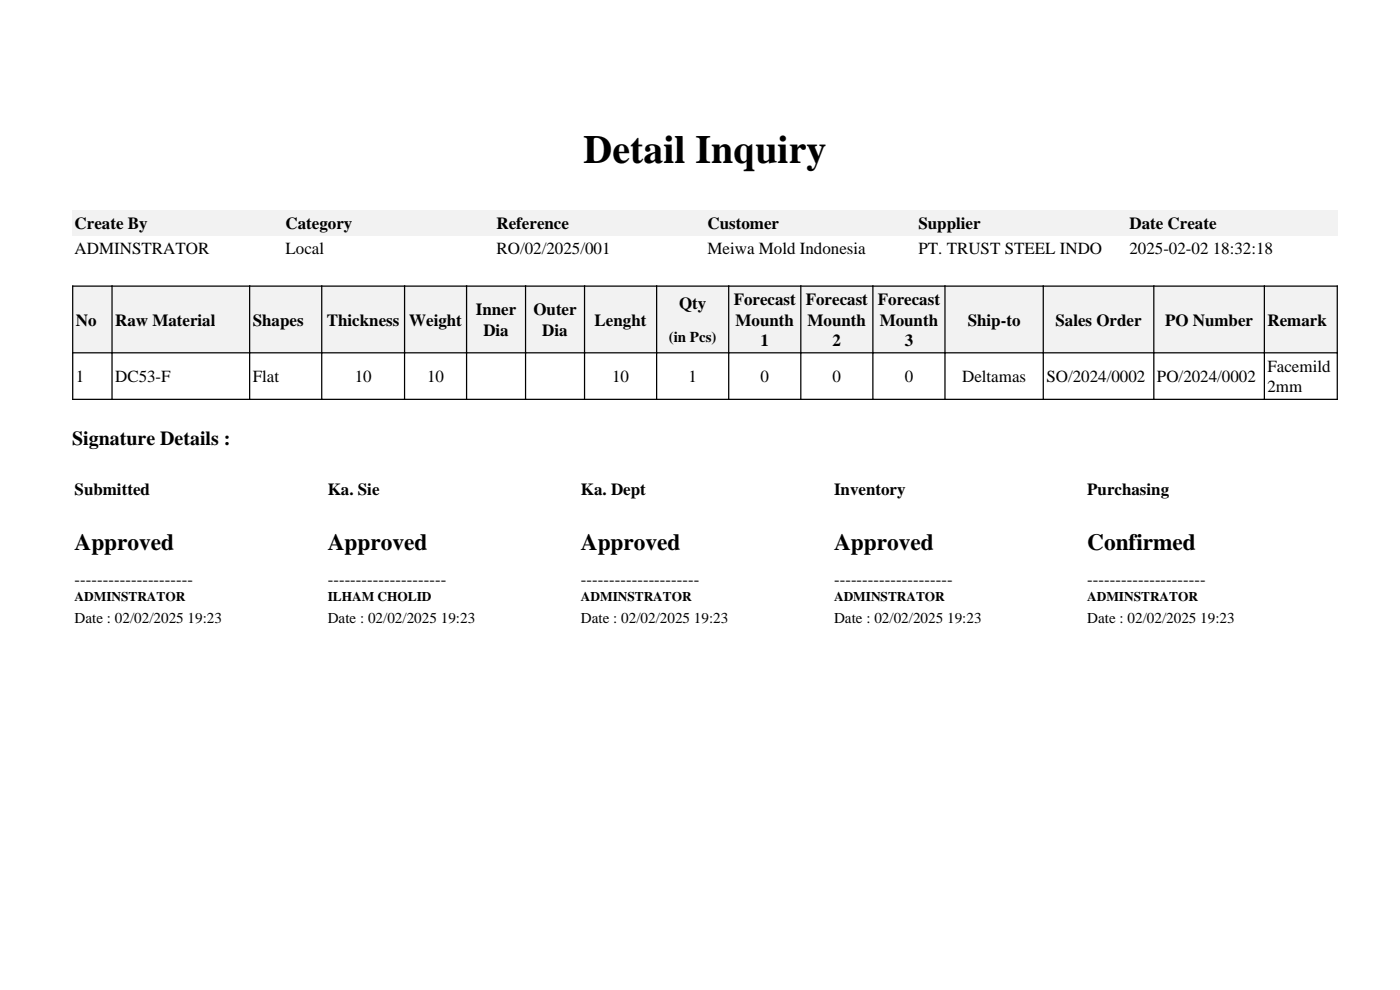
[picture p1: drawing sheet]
<svg xmlns="http://www.w3.org/2000/svg" width="297mm" height="210mm" viewBox="0 0 297 210" stroke-linecap="round" stroke-linejoin="round" font-family="sans-serif">
<defs><g id="words">
<text font-size="8.5" x="123.8" y="34.7">Detail Inquiry</text>
<g font-size="4.9">
<text x="15.8" y="116.6">Approved</text>
<text x="69.5" y="116.6">Approved</text>
<text x="123.2" y="116.6">Approved</text>
<text x="176.9" y="116.6">Approved</text>
<text x="230.6" y="116.6">Confirmed</text>
</g>
<text font-size="4.2" x="15.3" y="94.5">Signature Details :</text>
<g font-size="3.6">
<text x="15.8" y="48.6">Create By</text>
<text x="15.8" y="53.9">ADMINSTRATOR</text>
<text x="60.6" y="48.6">Category</text>
<text x="60.6" y="53.9">Local</text>
<text x="105.3" y="48.6">Reference</text>
<text x="105.3" y="53.9">RO/02/2025/001</text>
<text x="150.1" y="48.6">Customer</text>
<text x="150.1" y="53.9">Meiwa Mold Indonesia</text>
<text x="194.8" y="48.6">Supplier</text>
<text x="194.8" y="53.9">PT. TRUST STEEL INDO</text>
<text x="239.6" y="48.6">Date Create</text>
<text x="239.6" y="53.9">2025-02-02 18:32:18</text>
<text x="144" y="65.5">Qty</text>
<text x="155.6" y="64.8">Forecast</text>
<text x="170.9" y="64.8">Forecast</text>
<text x="186.2" y="64.8">Forecast</text>
<text x="16.1" y="69">No</text>
<text x="24.4" y="69">Raw Material</text>
<text x="53.6" y="69">Shapes</text>
<text x="69.3" y="69">Thickness</text>
<text x="86.8" y="69">Weight</text>
<text x="100.9" y="66.9">Inner</text>
<text x="102.5" y="71.2">Dia</text>
<text x="113.2" y="66.9">Outer</text>
<text x="115.1" y="71.2">Dia</text>
<text x="126.2" y="69">Lenght</text>
<text x="156" y="69">Mounth</text>
<text x="171.3" y="69">Mounth</text>
<text x="186.6" y="69">Mounth</text>
<text x="205.3" y="69">Ship-to</text>
<text x="223.9" y="69">Sales Order</text>
<text x="247.2" y="69">PO Number</text>
<text x="268.9" y="69">Remark</text>
<text x="161.3" y="73.3">1</text>
<text x="176.6" y="73.3">2</text>
<text x="191.9" y="73.3">3</text>
<text x="16.1" y="81.1">1</text>
<text x="24.4" y="81.1">DC53-F</text>
<text x="53.6" y="81.1">Flat</text>
<text x="75.2" y="81.1">10</text>
<text x="90.6" y="81.1">10</text>
<text x="129.9" y="81.1">10</text>
<text x="146" y="81.1">1</text>
<text x="161.3" y="81.1">0</text>
<text x="176.6" y="81.1">0</text>
<text x="191.9" y="81.1">0</text>
<text x="204.1" y="81.1">Deltamas</text>
<text x="222" y="81.1">SO/2024/0002</text>
<text x="245.4" y="81.1">PO/2024/0002</text>
<text x="268.9" y="78.9">Facemild</text>
<text x="268.9" y="83.2">2mm</text>
<text x="15.8" y="105.1">Submitted</text>
<text x="69.5" y="105.1">Ka. Sie</text>
<text x="123.2" y="105.1">Ka. Dept</text>
<text x="176.9" y="105.1">Inventory</text>
<text x="230.6" y="105.1">Purchasing</text>
<text x="15.8" y="124">---------------------</text>
<text x="69.5" y="124">---------------------</text>
<text x="123.2" y="124">---------------------</text>
<text x="176.9" y="124">---------------------</text>
<text x="230.6" y="124">---------------------</text>
</g>
<g font-size="3.2">
<text x="141.9" y="72.6">(in Pcs)</text>
<text x="15.8" y="132.2">Date : 02/02/2025 19:23</text>
<text x="69.5" y="132.2">Date : 02/02/2025 19:23</text>
<text x="123.2" y="132.2">Date : 02/02/2025 19:23</text>
<text x="176.9" y="132.2">Date : 02/02/2025 19:23</text>
<text x="230.6" y="132.2">Date : 02/02/2025 19:23</text>
</g>
<g font-size="2.8">
<text x="15.8" y="127.6">ADMINSTRATOR</text>
<text x="69.5" y="127.6">ILHAM CHOLID</text>
<text x="123.2" y="127.6">ADMINSTRATOR</text>
<text x="176.9" y="127.6">ADMINSTRATOR</text>
<text x="230.6" y="127.6">ADMINSTRATOR</text>
</g>
</g></defs>
<g fill="#f2f2f2">
<path d="M15.3 44.6h44.7v5.3h-44.7z"/>
<path d="M60 44.6h44.8v5.3h-44.8z"/>
<path d="M104.8 44.6h44.8v5.3h-44.8z"/>
<path d="M149.6 44.6h44.7v5.3h-44.7z"/>
<path d="M194.3 44.6h44.8v5.3h-44.8z"/>
<path d="M239.1 44.6h44.7v5.3h-44.7z"/>
<path d="M15.6 60.8h8v13.9h-8z"/>
</g>
<path d="M15.3 60.7h8.6M15.4 60.6v14.4" fill="none" stroke="#000" stroke-width=".26"/>
<path d="M23.9 60.8h28.9v13.9h-28.9z" fill="#f2f2f2"/>
<path d="M23.6 60.7h29.5M23.8 60.6v14.4" fill="none" stroke="#000" stroke-width=".26"/>
<path d="M53.1 60.8h15v13.9h-15z" fill="#f2f2f2"/>
<path d="M52.8 60.7h15.6M53 60.6v14.4" fill="none" stroke="#000" stroke-width=".26"/>
<path d="M68.4 60.8h17.3v13.9h-17.3z" fill="#f2f2f2"/>
<path d="M68.1 60.7h17.9M68.3 60.6v14.4" fill="none" stroke="#000" stroke-width=".26"/>
<path d="M86 60.8h12.8v13.9h-12.8z" fill="#f2f2f2"/>
<path d="M85.7 60.7h13.4M85.8 60.6v14.4" fill="none" stroke="#000" stroke-width=".26"/>
<path d="M99.1 60.8h12.3v13.9h-12.3z" fill="#f2f2f2"/>
<path d="M98.8 60.7h12.8M99 60.6v14.4" fill="none" stroke="#000" stroke-width=".26"/>
<path d="M111.6 60.8h12.3v13.9h-12.3z" fill="#f2f2f2"/>
<path d="M111.4 60.7h12.7M111.5 60.6v14.4" fill="none" stroke="#000" stroke-width=".26"/>
<path d="M124.1 60.8h15.1v13.9h-15.1z" fill="#f2f2f2"/>
<path d="M123.9 60.7h15.5M124 60.6v14.4" fill="none" stroke="#000" stroke-width=".26"/>
<path d="M139.4 60.8h15.1v13.9h-15.1z" fill="#f2f2f2"/>
<path d="M139.2 60.7h15.5M139.3 60.6v14.4" fill="none" stroke="#000" stroke-width=".26"/>
<path d="M154.7 60.8h15.1v13.9h-15.1z" fill="#f2f2f2"/>
<path d="M154.5 60.7h15.5M154.6 60.6v14.4" fill="none" stroke="#000" stroke-width=".26"/>
<path d="M170 60.8h15v13.9h-15z" fill="#f2f2f2"/>
<path d="M169.8 60.7h15.5M169.9 60.6v14.4" fill="none" stroke="#000" stroke-width=".26"/>
<path d="M185.3 60.8h15v13.9h-15z" fill="#f2f2f2"/>
<path d="M185 60.7h15.6M185.2 60.6v14.4" fill="none" stroke="#000" stroke-width=".26"/>
<path d="M200.6 60.8h20.6v13.9h-20.6z" fill="#f2f2f2"/>
<path d="M200.3 60.7h21.2M200.5 60.6v14.4" fill="none" stroke="#000" stroke-width=".26"/>
<path d="M221.5 60.8h23.1v13.9h-23.1z" fill="#f2f2f2"/>
<path d="M221.2 60.7h23.7M221.3 60.6v14.4" fill="none" stroke="#000" stroke-width=".26"/>
<path d="M244.9 60.8h23.2v13.9h-23.2z" fill="#f2f2f2"/>
<path d="M244.6 60.7h23.8M244.8 60.6v14.4" fill="none" stroke="#000" stroke-width=".26"/>
<path d="M268.4 60.8h15.2v13.9h-15.2z" fill="#f2f2f2"/>
<g fill="none" stroke="#000" stroke-width=".26">
<path d="M15.3 74.8h268.5M15.4 74.7v10.1M23.8 74.7v10.1M53 74.7v10.1M68.3 74.7v10.1M85.8 74.7v10.1M99 74.7v10.1M111.5 74.7v10.1M124 74.7v10.1M139.3 74.7v10.1M154.6 74.7v10.1M169.9 74.7v10.1"/>
<path d="M185.2 74.7v10.1M200.5 74.7v10.1M221.3 74.7v10.1M244.8 74.7v10.1M268.1 60.7h15.7M268.2 60.6v24.2M283.7 60.6v24.2M15.3 84.7h268.5"/>
</g>
<use href="#words"/>
</svg>
